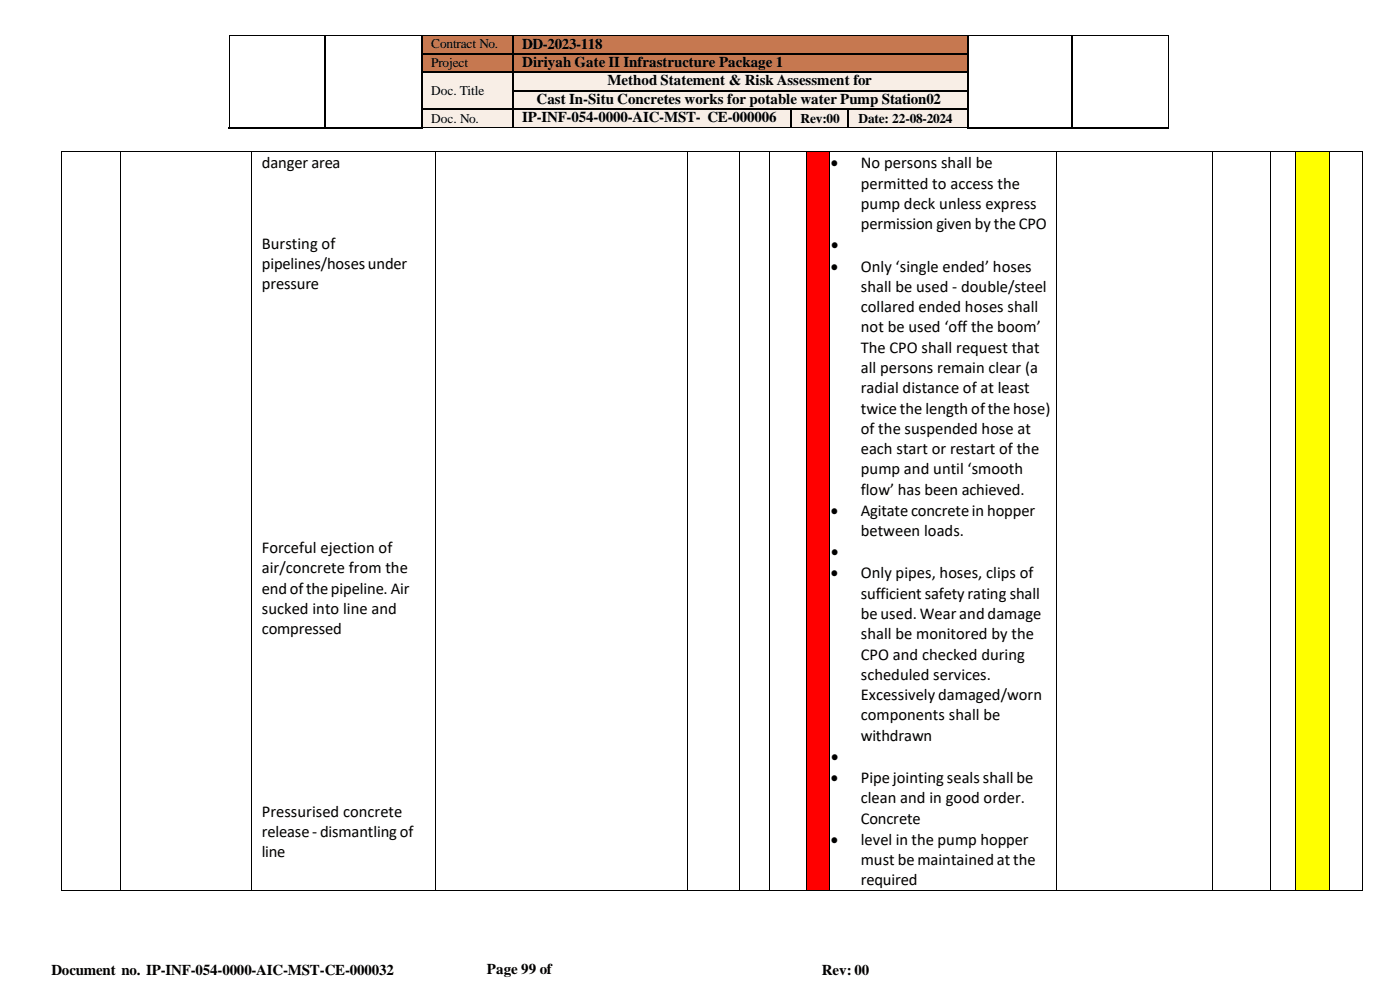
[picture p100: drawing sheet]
<svg xmlns="http://www.w3.org/2000/svg" width="297mm" height="210mm" viewBox="0 0 297 210" stroke-linecap="round" stroke-linejoin="round" font-family="sans-serif">
<defs><g id="words">
<g font-size="3.5">
<text x="55.6" y="35.7">danger area</text>
<text x="176.5" y="35.8">•</text>
<text x="182.9" y="35.8">No persons shall be</text>
<text x="182.9" y="40.1">permitted to access the</text>
<text x="182.9" y="44.4">pump deck unless express</text>
<text x="55.6" y="52.8">Bursting of</text>
<text x="176.6" y="53">•</text>
<text x="182.9" y="48.7">permission given by theCPO</text>
<text x="55.6" y="57.1">pipelines/hosesunder</text>
<text x="176.5" y="57.7">•</text>
<text x="182.9" y="57.7">Only ‘single ended’ hoses</text>
<text x="55.6" y="61.4">pressure</text>
<text x="182.9" y="61.9">shall be used - double/steel</text>
<text x="182.9" y="66.3">collared ended hoses shall</text>
<text x="182.9" y="70.6">not be used ‘off the boom’</text>
<text x="182.9" y="74.9">The CPO shall request that</text>
<text x="182.9" y="79.2">all persons remain clear (a</text>
<text x="182.9" y="83.5">radial distance of at least</text>
<text x="182.9" y="87.8">twicethe length ofthehose)</text>
<text x="182.9" y="92.1">of the suspended hose at</text>
<text x="182.9" y="96.4">each start or restart of the</text>
<text x="182.9" y="100.7">pump and until ‘smooth</text>
<text x="182.9" y="105.1">flow’ has been achieved.</text>
<text x="176.5" y="109.5">•</text>
<text x="182.9" y="109.5">Agitateconcretein hopper</text>
<text x="182.9" y="113.9">between loads.</text>
<text x="55.6" y="117.4">Forceful ejection of</text>
<text x="176.6" y="118.3">•</text>
<text x="55.6" y="121.7">air/concrete from the</text>
<text x="176.5" y="122.8">•</text>
<text x="182.9" y="122.8">Only pipes, hoses, clips of</text>
<text x="55.6" y="126.1">end ofthepipeline. Air</text>
<text x="55.6" y="130.4">sucked into line and</text>
<text x="182.9" y="127.2">sufficient safety rating shall</text>
<text x="182.9" y="131.5">beused. Wearand damage</text>
<text x="55.6" y="134.6">compressed</text>
<text x="182.9" y="135.8">shall be monitored by the</text>
<text x="182.9" y="140.1">CPO and checked during</text>
<text x="182.9" y="144.4">scheduled services.</text>
<text x="182.9" y="148.7">Excessively damaged/worn</text>
<text x="182.9" y="153">components shall be</text>
<text x="176.6" y="161.8">•</text>
<text x="182.9" y="157.3">withdrawn</text>
<text x="176.5" y="166.3">•</text>
<text x="182.9" y="166.3">Pipejointing seals shall be</text>
<text x="55.6" y="173.5">Pressurised concrete</text>
<text x="182.9" y="170.6">clean and in good order.</text>
<text x="55.6" y="177.7">release-dismantlingof</text>
<text x="176.5" y="179.4">•</text>
<text x="182.9" y="174.9">Concrete</text>
<text x="182.9" y="179.4">level in the pump hopper</text>
<text x="55.6" y="182.1">line</text>
<text x="182.9" y="183.7">must bemaintained at the</text>
<text x="182.9" y="188">required</text>
</g>
<g font-size="3.2">
<text x="110.9" y="10.3">DD-2023-118</text>
<text x="110.9" y="14.2">Diriyah Gate II Infrastructure Package 1</text>
<text x="114" y="22.1">Cast In-Situ Concretes works for potable water Pump Station02</text>
<text x="129" y="18.1">Method Statement &amp; Risk Assessment for</text>
<text x="110.9" y="26">IP-INF-054-0000-AIC-MST- CE-000006</text>
<text x="10.9" y="207">Document no. IP-INF-054-0000-AIC-MST-CE-000032</text>
<text x="103.4" y="206.9">Page 99 of</text>
<text x="174.6" y="207">Rev: 00</text>
</g>
<g font-size="2.8">
<text x="91.6" y="10.3">Contract No.</text>
<text x="91.6" y="14.2">Project</text>
<text x="91.6" y="20.2">Doc. Title</text>
<text x="91.6" y="26">Doc. No.</text>
<text x="170.1" y="26">Rev:00</text>
<text x="182.4" y="26">Date: 22-08-2024</text>
</g>
</g></defs>
<g fill="#c67850">
<path d="M89.7 7.7h19v3.6h-19z" fill-rule="evenodd"/>
<path d="M89.7 7.7h19v3.2h-19z" fill-rule="evenodd"/>
<path d="M109 7.7h96.5v3.6h-96.5z" fill-rule="evenodd"/>
<path d="M109 7.7h96.5v3.3h-96.5z" fill-rule="evenodd"/>
</g>
<g fill="#000">
<path d="M48.6 7.5h.1v.2h-.1z" fill-rule="evenodd"/>
<path d="M48.6 7.5h.1v.2h-.1z" fill-rule="evenodd"/>
<path d="M69 7.5h.1v.2h-.1z" fill-rule="evenodd"/>
<path d="M89.5 7.5h.1v.2h-.1z" fill-rule="evenodd"/>
<path d="M108.8 7.5h.1v.2h-.1z" fill-rule="evenodd"/>
<path d="M205.5 7.5h.1v.2h-.1z" fill-rule="evenodd"/>
<path d="M227.7 7.5h.1v.2h-.1z" fill-rule="evenodd"/>
<path d="M248.2 7.5h.2v.2h-.2z" fill-rule="evenodd"/>
<path d="M248.2 7.5h.2v.2h-.2z" fill-rule="evenodd"/>
</g>
<path d="M48.6 7.7v3.6M48.7 7.6h20.3M69.1 7.6h20.4M89.6 7.6h19.2M108.9 7.6h96.6M205.6 7.6h22.1M227.8 7.6h20.4M248.3 7.7v3.6" fill="none" stroke="#000" stroke-width=".21"/>
<path d="M69.1 7.7v3.6M89.6 7.7v3.6M108.9 7.7v3.6M205.6 7.7v3.6M227.8 7.7v3.6" fill="none" stroke="#000" stroke-width=".25"/>
<g fill="#c67850">
<path d="M89.7 11.6h19v3.6h-19z" fill-rule="evenodd"/>
<path d="M89.7 11.6h19v3.3h-19z" fill-rule="evenodd"/>
<path d="M109 11.6h96.5v3.6h-96.5z" fill-rule="evenodd"/>
<path d="M109 11.6h96.5v3.3h-96.5z" fill-rule="evenodd"/>
</g>
<g fill="#000">
<path d="M48.6 11.3h.1v.3h-.1z" fill-rule="evenodd"/>
<path d="M69 11.3h.2v.3h-.2z" fill-rule="evenodd"/>
<path d="M89.5 11.3h.2v.3h-.2z" fill-rule="evenodd"/>
<path d="M108.8 11.3h.2v.3h-.2z" fill-rule="evenodd"/>
<path d="M205.5 11.3h.2v.3h-.2z" fill-rule="evenodd"/>
<path d="M227.7 11.3h.2v.3h-.2z" fill-rule="evenodd"/>
<path d="M248.2 11.3h.2v.3h-.2z" fill-rule="evenodd"/>
</g>
<path d="M69.1 11.6v3.6M89.6 11.6v3.6M89.7 11.4h19.1M108.9 11.6v3.6M109 11.4h96.5M205.6 11.6v3.6M227.8 11.6v3.6" fill="none" stroke="#000" stroke-width=".25"/>
<path d="M48.6 11.6v3.6M248.3 11.6v3.6" fill="none" stroke="#000" stroke-width=".21"/>
<g fill="#f8eee6">
<path d="M89.7 15.5h19v7.6h-19z" fill-rule="evenodd"/>
<path d="M89.7 15.5h19v5.3h-19z" fill-rule="evenodd"/>
<path d="M109 15.5h96.5v3.6h-96.5z" fill-rule="evenodd"/>
<path d="M109 15.5h96.5v3.3h-96.5z" fill-rule="evenodd"/>
</g>
<g fill="#000">
<path d="M48.6 15.2h.1v.3h-.1z" fill-rule="evenodd"/>
<path d="M69 15.2h.2v.3h-.2z" fill-rule="evenodd"/>
<path d="M89.5 15.2h.2v.3h-.2z" fill-rule="evenodd"/>
<path d="M108.8 15.2h.2v.3h-.2z" fill-rule="evenodd"/>
<path d="M205.5 15.2h.2v.3h-.2z" fill-rule="evenodd"/>
<path d="M227.7 15.2h.2v.3h-.2z" fill-rule="evenodd"/>
<path d="M248.2 15.2h.2v.3h-.2z" fill-rule="evenodd"/>
</g>
<path d="M69.1 15.5v3.6M89.6 15.5v3.6M89.7 15.4h19.1M108.9 15.5v3.6M109 15.4h96.5M205.6 15.5v3.6M227.8 15.5v3.6" fill="none" stroke="#000" stroke-width=".25"/>
<path d="M48.6 15.5v3.6M248.3 15.5v3.6" fill="none" stroke="#000" stroke-width=".21"/>
<g fill="#f8eee6">
<path d="M109 19.4h96.5v3.7h-96.5z" fill-rule="evenodd"/>
<path d="M109 19.4h96.5v3.3h-96.5z" fill-rule="evenodd"/>
</g>
<g fill="#000">
<path d="M48.6 19.1h.1v.3h-.1z" fill-rule="evenodd"/>
<path d="M69 19.1h.2v.3h-.2z" fill-rule="evenodd"/>
<path d="M89.5 19.1h.2v.3h-.2z" fill-rule="evenodd"/>
<path d="M108.8 19.1h.2v.3h-.2z" fill-rule="evenodd"/>
<path d="M205.5 19.1h.2v.3h-.2z" fill-rule="evenodd"/>
<path d="M227.7 19.1h.2v.3h-.2z" fill-rule="evenodd"/>
<path d="M248.2 19.1h.2v.3h-.2z" fill-rule="evenodd"/>
</g>
<path d="M69.1 19.4v3.7M89.6 19.4v3.7M108.9 19.4v3.7M109 19.3h96.5M205.6 19.4v3.7M227.8 19.4v3.7" fill="none" stroke="#000" stroke-width=".25"/>
<path d="M48.6 19.4v3.7M248.3 19.4v3.7" fill="none" stroke="#000" stroke-width=".21"/>
<g fill="#f8eee6">
<path d="M89.7 23.3h19v3.7h-19z" fill-rule="evenodd"/>
<path d="M89.7 23.3h19v3.3h-19z" fill-rule="evenodd"/>
<path d="M109 23.3h58.8v3.7h-58.8z" fill-rule="evenodd"/>
<path d="M109 23.3h58.8v3.3h-58.8z" fill-rule="evenodd"/>
<path d="M168.1 23.3h12v3.7h-12z" fill-rule="evenodd"/>
<path d="M168.1 23.3h12v3.3h-12z" fill-rule="evenodd"/>
<path d="M180.4 23.3h25.1v3.7h-25.1z" fill-rule="evenodd"/>
<path d="M180.4 23.3h25.1v3.3h-25.1z" fill-rule="evenodd"/>
</g>
<g fill="#000">
<path d="M48.6 23.1h.1v.2h-.1z" fill-rule="evenodd"/>
<path d="M69 23.1h.2v.2h-.2z" fill-rule="evenodd"/>
<path d="M69 27h.2v.3h-.2z" fill-rule="evenodd"/>
<path d="M89.5 23.1h.2v.2h-.2z" fill-rule="evenodd"/>
<path d="M89.5 27h.2v.3h-.2z" fill-rule="evenodd"/>
<path d="M89.5 27h.2v.3h-.2z" fill-rule="evenodd"/>
<path d="M108.8 23.1h.2v.2h-.2z" fill-rule="evenodd"/>
<path d="M108.8 27h.1v.2h-.1z" fill-rule="evenodd"/>
<path d="M167.9 23.1h.2v.2h-.2z" fill-rule="evenodd"/>
<path d="M167.9 27h.1v.2h-.1z" fill-rule="evenodd"/>
<path d="M180.1 23.1h.3v.2h-.3z" fill-rule="evenodd"/>
<path d="M180.1 27h.2v.2h-.2z" fill-rule="evenodd"/>
<path d="M205.5 23.1h.2v.2h-.2z" fill-rule="evenodd"/>
<path d="M205.5 27h.2v.3h-.2z" fill-rule="evenodd"/>
<path d="M205.5 27h.2v.3h-.2z" fill-rule="evenodd"/>
<path d="M227.7 23.1h.2v.2h-.2z" fill-rule="evenodd"/>
<path d="M227.7 27h.2v.3h-.2z" fill-rule="evenodd"/>
<path d="M248.2 23.1h.2v.2h-.2z" fill-rule="evenodd"/>
<path d="M248.2 27h.2v.3h-.2z" fill-rule="evenodd"/>
</g>
<g fill="none" stroke="#000" stroke-width=".25">
<path d="M48.6 27.1h20.4M69.1 23.3v3.7M69.2 27.1h20.3M89.6 23.3v3.7M89.7 23.2h19.1M108.9 23.3v3.7M109 23.2h58.9M168 23.3v3.7M168.1 23.2h12M180.2 23.3v3.7M180.4 23.2h25.1M205.6 23.3v3.7"/>
<path d="M205.7 27.1h22M227.8 23.3v3.7M227.9 27.1h20.3"/>
</g>
<path d="M48.6 23.3v3.7M89.7 27.1h19.1M108.9 27.1h59M168 27.1h12.1M180.3 27.1h25.2M248.3 23.3v3.7" fill="none" stroke="#000" stroke-width=".21"/>
<g fill="#f00">
<path d="M171.5 32.2h4.5v156.8h-4.5z" fill-rule="evenodd"/>
<path d="M171.5 32.2h4.5v3.7h-4.5z" fill-rule="evenodd"/>
</g>
<g fill="#ff0">
<path d="M275.2 32.2h7.1v156.8h-7.1z" fill-rule="evenodd"/>
<path d="M275.2 32.2h7.1v3.7h-7.1z" fill-rule="evenodd"/>
</g>
<g fill="#000">
<path d="M13 32.1h.2v.1h-.2z" fill-rule="evenodd"/>
<path d="M13 32.1h.2v.1h-.2z" fill-rule="evenodd"/>
<path d="M25.5 32.1h.2v.1h-.2z" fill-rule="evenodd"/>
<path d="M53.4 32.1h.2v.1h-.2z" fill-rule="evenodd"/>
<path d="M92.3 32.1h.2v.1h-.2z" fill-rule="evenodd"/>
<path d="M145.9 32.1h.2v.1h-.2z" fill-rule="evenodd"/>
<path d="M157 32.1h.2v.1h-.2z" fill-rule="evenodd"/>
<path d="M163.4 32.1h.2v.1h-.2z" fill-rule="evenodd"/>
<path d="M171.3 32.1h.2v.1h-.2z" fill-rule="evenodd"/>
<path d="M176 32.1h.2v.1h-.2z" fill-rule="evenodd"/>
<path d="M224.3 32.1h.2v.1h-.2z" fill-rule="evenodd"/>
<path d="M257.5 32.1h.2v.1h-.2z" fill-rule="evenodd"/>
<path d="M269.7 32.1h.2v.1h-.2z" fill-rule="evenodd"/>
<path d="M275.1 32.1h.1v.1h-.1z" fill-rule="evenodd"/>
<path d="M282.3 32.1h.2v.1h-.2z" fill-rule="evenodd"/>
<path d="M289.4 32.1h.2v.1h-.2z" fill-rule="evenodd"/>
<path d="M289.4 32.1h.2v.1h-.2z" fill-rule="evenodd"/>
<path d="M13 189h.2v.1h-.2z" fill-rule="evenodd"/>
<path d="M13 189h.2v.1h-.2z" fill-rule="evenodd"/>
<path d="M25.5 189h.2v.1h-.2z" fill-rule="evenodd"/>
<path d="M53.4 189h.2v.1h-.2z" fill-rule="evenodd"/>
<path d="M92.3 189h.2v.1h-.2z" fill-rule="evenodd"/>
<path d="M145.9 189h.2v.1h-.2z" fill-rule="evenodd"/>
<path d="M157 189h.2v.1h-.2z" fill-rule="evenodd"/>
<path d="M163.4 189h.2v.1h-.2z" fill-rule="evenodd"/>
<path d="M171.3 189h.2v.1h-.2z" fill-rule="evenodd"/>
<path d="M176 189h.2v.1h-.2z" fill-rule="evenodd"/>
<path d="M224.3 189h.2v.1h-.2z" fill-rule="evenodd"/>
<path d="M257.5 189h.2v.1h-.2z" fill-rule="evenodd"/>
<path d="M269.7 189h.2v.1h-.2z" fill-rule="evenodd"/>
<path d="M275.1 189h.1v.1h-.1z" fill-rule="evenodd"/>
<path d="M282.3 189h.2v.1h-.2z" fill-rule="evenodd"/>
<path d="M289.4 189h.2v.1h-.2z" fill-rule="evenodd"/>
<path d="M289.4 189h.2v.1h-.2z" fill-rule="evenodd"/>
</g>
<g fill="none" stroke="#000" stroke-width=".21">
<path d="M13.1 32.2v156.8M13.2 32.1h12.3M25.6 32.2v156.8M25.7 32.1h27.7M53.5 32.2v156.8M53.6 32.1h38.7M92.4 32.2v156.8M92.5 32.1h53.4M146 32.2v156.8M146.1 32.1h10.9M157.1 32.2v156.8M157.2 32.1h6.2"/>
<path d="M163.5 32.2v156.8M163.6 32.1h7.7M171.4 32.2v156.8M171.5 32.1h4.5M176.1 32.2v156.8M176.2 32.1h48.1M224.4 32.2v156.8M224.5 32.1h33M257.6 32.2v156.8M257.7 32.1h12M269.8 32.2v156.8M269.9 32.1h5.2"/>
<path d="M275.2 32.2v156.8M275.2 32.1h7.1M282.4 32.2v156.8M282.5 32.1h6.9M289.5 32.2v156.8M13.2 189.1h12.3M25.7 189.1h27.7M53.6 189.1h38.7M92.5 189.1h53.4M146.1 189.1h10.9M157.2 189.1h6.2M163.6 189.1h7.7"/>
<path d="M171.5 189.1h4.5M176.2 189.1h48.1M224.5 189.1h33M257.7 189.1h12M269.9 189.1h5.2M275.2 189.1h7.1M282.5 189.1h6.9"/>
</g>
<use href="#words"/>
</svg>
